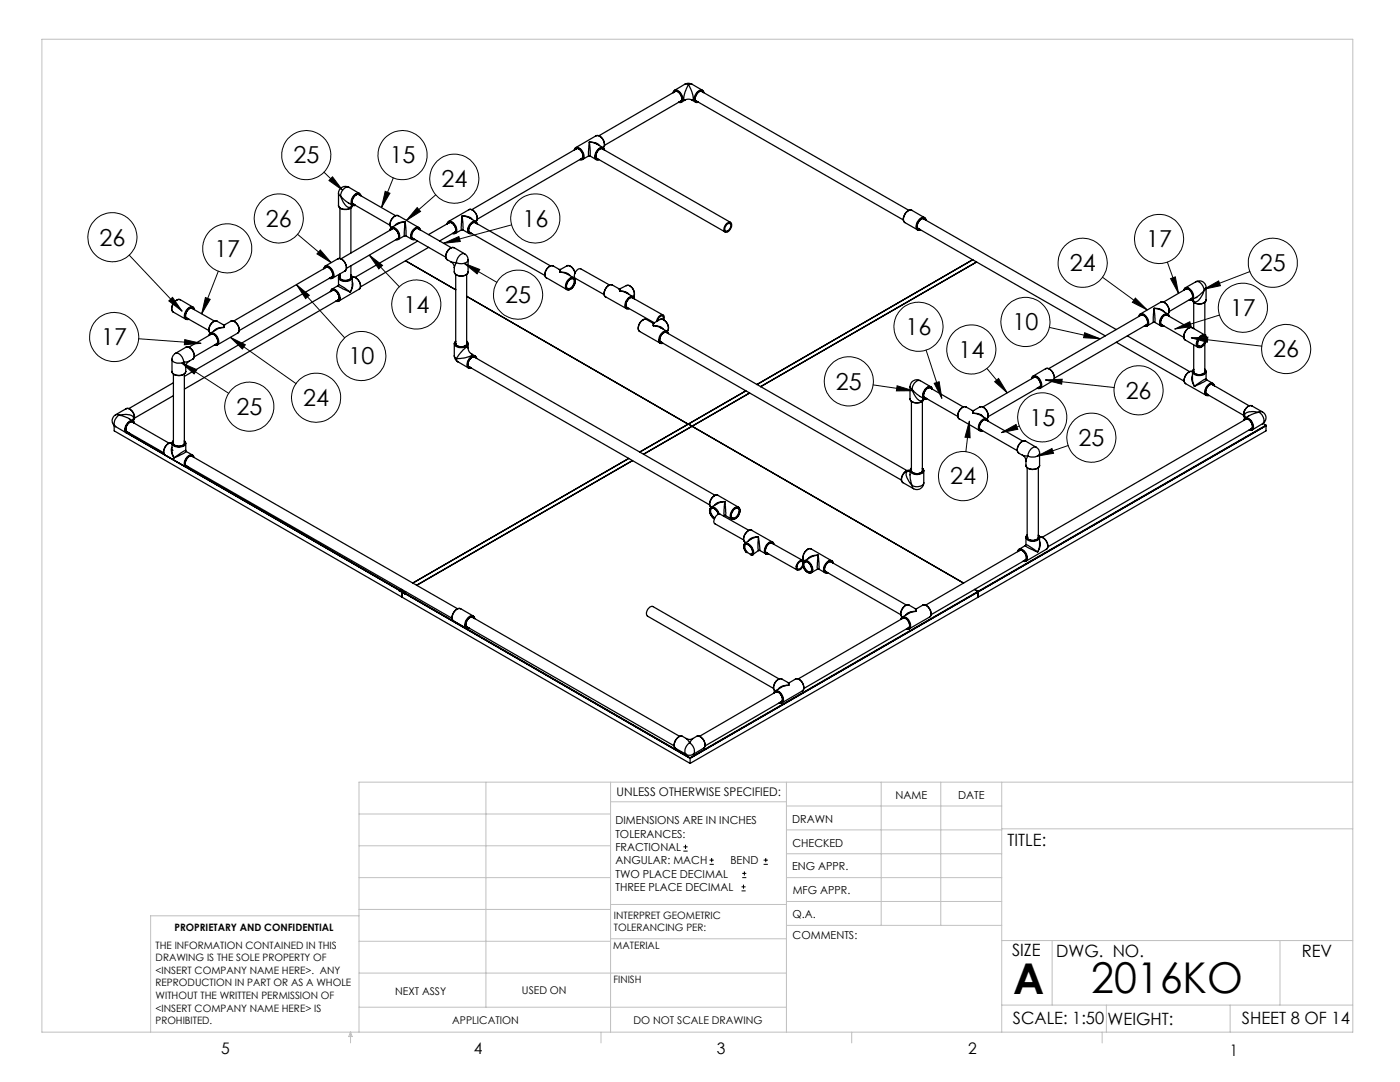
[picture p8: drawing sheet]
<svg xmlns="http://www.w3.org/2000/svg" width="279mm" height="216mm" viewBox="0 0 279 216" stroke-linecap="round" stroke-linejoin="round" font-family="sans-serif">
<defs><g id="words">
<g font-size="8.5">
<text x="202.2" y="198.3">A</text>
<text x="217.8" y="198.1">2016KO</text>
</g>
<g font-size="4.7">
<text x="58.6" y="32.6">25</text>
<text x="77.8" y="32.6">15</text>
<text x="88.1" y="37.3">24</text>
<text x="53.1" y="45.3">26</text>
<text x="104.3" y="45.2">16</text>
<text x="19.9" y="49">26</text>
<text x="42.8" y="51.2">17</text>
<text x="228.7" y="49.3">17</text>
<text x="213.5" y="54.1">24</text>
<text x="251.4" y="54.1">25</text>
<text x="80.5" y="62.4">14</text>
<text x="100.8" y="60.5">25</text>
<text x="202.1" y="65.9">10</text>
<text x="245.5" y="63.1">17</text>
<text x="20.2" y="68.9">17</text>
<text x="180.7" y="66.9">16</text>
<text x="191.3" y="71.4">14</text>
<text x="254.1" y="71.3">26</text>
<text x="69.5" y="72.7">10</text>
<text x="166.8" y="77.8">25</text>
<text x="47.2" y="82.8">25</text>
<text x="60.5" y="81">24</text>
<text x="224.7" y="79.5">26</text>
<text x="205.4" y="84.9">15</text>
<text x="215.2" y="89">25</text>
<text x="189.6" y="96.7">24</text>
</g>
<g font-size="3.4">
<text x="201.1" y="168.8">TITLE:</text>
<text x="202" y="190.8">SIZE</text>
<text x="210.8" y="190.9">DWG. NO.</text>
<text x="259.8" y="191">REV</text>
<text x="202.1" y="204.4">SCALE: 1:50</text>
<text x="221" y="204.5">WEIGHT:</text>
<text x="247.8" y="204.4">SHEET 8 OF 14</text>
</g>
<g font-size="3.2">
<text x="44.2" y="210.4">5</text>
<text x="94.6" y="210.3">4</text>
<text x="143.1" y="210.4">3</text>
<text x="193.2" y="210.3">2</text>
<text x="245.4" y="210.6">1</text>
</g>
<text font-size="2.4" x="123.1" y="158.9">UNLESS OTHERWISE SPECIFIED:</text>
<g font-size="2.2">
<text x="178.7" y="159.4">NAME</text>
<text x="191.2" y="159.4">DATE</text>
<text x="122.8" y="164.5">DIMENSIONS ARE IN INCHES</text>
<text x="122.8" y="167.1">TOLERANCES:</text>
<text x="158.1" y="164.2">DRAWN</text>
<text x="122.8" y="169.8">FRACTIONAL</text>
<text x="122.8" y="172.5">ANGULAR: MACH</text>
<text x="145.8" y="172.5">BEND</text>
<text x="158.1" y="173.7">ENG APPR.</text>
<text x="158.2" y="169.1">CHECKED</text>
<text x="122.8" y="175.1">TWO PLACE DECIMAL</text>
<text x="122.8" y="177.8">THREE PLACE DECIMAL</text>
<text x="158.2" y="178.4">MFG APPR.</text>
<text x="158.2" y="183.2">Q.A.</text>
<text x="158.2" y="187.4">COMMENTS:</text>
</g>
<g font-size="2.1">
<text x="78.8" y="198.5">NEXT ASSY</text>
<text x="104.2" y="198.4">USED ON</text>
<text x="90.2" y="204.3">APPLICATION</text>
<text x="126.4" y="204.3">DO NOT SCALE DRAWING</text>
</g>
<g font-size="2">
<text x="34.8" y="185.7">PROPRIETARY AND CONFIDENTIAL</text>
<text x="122.5" y="183.3">INTERPRET GEOMETRIC</text>
<text x="122.5" y="185.9">TOLERANCING PER:</text>
<text x="31.1" y="189.3">THE INFORMATION CONTAINED IN THIS</text>
<text x="31.1" y="191.8">DRAWING IS THE SOLE PROPERTY OF</text>
<text x="122.4" y="189.4">MATERIAL</text>
<text x="31.1" y="194.3">&lt;INSERT COMPANY NAME HERE&gt;. ANY</text>
<text x="31.1" y="196.8">REPRODUCTION IN PART OR AS A WHOLE</text>
<text x="122.4" y="196.2">FINISH</text>
<text x="31.1" y="199.4">WITHOUT THE WRITTEN PERMISSION OF</text>
<text x="31.1" y="201.9">&lt;INSERT COMPANY NAME HERE&gt; IS</text>
<text x="31.1" y="204.4">PROHIBITED.</text>
</g>
</g></defs>
<g fill="none" stroke="#000" stroke-width=".2">
<path d="M64.7 34.4l3.7 3.6M66.4 35.3l2 2.7-2.7-2zM76.9 38.2l.9 .4-1.7 2.8zM78.5 35.5l-2.4 5.9M87 38.9l-5.9 5.1M25.8 50.9l10.5 11.2M41 59.4l.9 .3-1.6 2.9zM43.6 54.1l-3.3 8.5M59.2 56.8l9.6 10.6M59.2 56.8l2.5 2.1-.7 .7zM59.4 46.7l6.7 5.7M63.9 49.9l2.2 2.5-2.8-1.7z"/>
<path d="M73.7 50.9l2.6 2.1-.7 .7zM73.7 50.9l6 6.3M83.3 41.4l.6 .8-2.8 1.8zM88.5 48.5l3.1-1.3 .3 1zM92.6 52.5l3.1 1.3-.5 .8zM92.6 52.5l6.6 3.8M102.1 44.9l-13.6 3.6M220 55.3l9 6.5M226.6 59.5l2.4 2.3-3-1.5zM233 52.3l2.2 6.2M233.6 55.6l1-.4 .6 3.3zM240.3 57.7l2.9-1.6 .4 .9z"/>
<path d="M249.4 54.2l-9.1 3.5M27.7 67.6l12.4 .9M33.7 60l.7-.7 1.9 2.8zM36.3 72.4l9.3 6.1M36.3 72.4l3 1.4-.6 .8zM36.9 67.8l3.2 .7-3.3 .3zM46 67.3l13.1 9.3M46 67.3l3 1.5-.6 .8zM174.2 76.8l8 1.2M179 77l3.2 1h-3.3zM184.8 69.8l3.2 9.7M186.4 76.5l1-.3 .6 3.3z"/>
<path d="M197 73.5l4 4.9M198.5 76.2l.8-.7 1.7 2.9zM208.6 75.8l13.8 1.5M208.6 75.8l3.4-.1-.1 1zM209.4 65.3l10.2 2.3M216.5 66.4l3.1 1.2-3.3-.2zM234.5 65.7l3-1.5 .2 1zM237.7 67.4l14.1 1.7M237.7 67.4l3.4-.1-.2 1zM243.4 62.9l-8.9 2.8M193.5 84l-.7 6.1M193.5 84l.1 3.3-1-.1z"/>
<path d="M199.8 86.3l3-1.6 .3 1zM203.4 85l-3.6 1.3M207 91l2.9-1.5 .4 1zM213.2 88.9l-6.2 2.1M136.4 169.8h.8M136.4 169h.8M136.8 168.6v.8M141.6 172.5h.9M141.6 171.6h.9M142 171.2v.8M148 177.8h.8M148 177h.8"/>
<path d="M148.1 175.1h.8M148.1 174.3h.8M148.4 176.5v.8M148.6 173.9v.8M152.4 172.5h.8M152.4 171.6h.8M152.8 171.2v.8"/>
<circle cx="61.1" cy="31" r="4.9"/>
<circle cx="80.3" cy="31" r="4.9"/>
<circle cx="90.7" cy="35.7" r="4.9"/>
<circle cx="22.4" cy="47.3" r="4.9"/>
<circle cx="45.4" cy="49.6" r="4.9"/>
<circle cx="55.7" cy="43.6" r="4.9"/>
<circle cx="103.4" cy="58.8" r="4.9"/>
<circle cx="106.8" cy="43.6" r="4.9"/>
<circle cx="216.1" cy="52.4" r="4.9"/>
<circle cx="231.3" cy="47.7" r="4.9"/>
<circle cx="254" cy="52.4" r="4.9"/>
<circle cx="22.8" cy="67.3" r="4.9"/>
<circle cx="63.1" cy="79.4" r="4.9"/>
<circle cx="72.1" cy="71" r="4.9"/>
<circle cx="83.1" cy="60.8" r="4.9"/>
<circle cx="169.4" cy="76.1" r="4.9"/>
<circle cx="183.3" cy="65.2" r="4.9"/>
<circle cx="193.8" cy="69.7" r="4.9"/>
<circle cx="204.7" cy="64.2" r="4.9"/>
<circle cx="227.2" cy="77.9" r="4.9"/>
<circle cx="248.1" cy="61.4" r="4.9"/>
<circle cx="256.7" cy="69.7" r="4.9"/>
<circle cx="49.8" cy="81.2" r="4.9"/>
<circle cx="192.2" cy="95" r="4.9"/>
<circle cx="208" cy="83.3" r="4.9"/>
<circle cx="217.8" cy="87.3" r="4.9"/>
</g>
<g fill="none" stroke="#c0c0c0" stroke-width=".2">
<path d="M8.4 7.8h261.6v198.2h-261.6zM97 156.1v44.9M121.8 156.1v49.9M121.8 160h35.2M157 156.1v49.9M175.9 156.1v28.5M187.7 156.1v28.5M199.9 156.1v49.9M270 156.1h-198.4v49.9M71.6 175.1h50.2M71.6 168.8h50.2M71.6 162.4h50.2"/>
<path d="M157 170.4h42.9M157 165.6h42.9M157 160.8h42.9M157 175.1h42.9M157 179.9h42.9M199.9 165.4h70.1M71.6 194.2h85.4M71.6 187.8h50.2M71.6 181.5h50.2M71.6 182.7h-41.5v23.3M121.8 187.3h35.2M121.8 180.5h35.2"/>
<path d="M157 184.6h42.9M199.9 187.7h70.1M210 187.7v12.9M255.4 187.7v12.9M70 206v2.1M70 206l.3 .8h-.7zM71.6 201h85.4M119.9 206v2.1M170 206v2.1M199.9 200.6h70.1M220 206v2.1M220.8 200.6v5.4"/>
<path d="M245.5 200.6v5.4"/>
</g>
<path d="M36.3 72.4l3 1.4-.6 .8zM36.9 67.8l3.2 .7-3.3 .3zM33.7 60l.7-.7 1.9 2.8zM41 59.4l.9 .3-1.6 2.9zM46 67.3l3 1.5-.6 .8zM59.2 56.8l2.5 2.1-.7 .7zM73.7 50.9l2.6 2.1-.7 .7zM63.9 49.9l2.2 2.5-2.8-1.7zM66.4 35.3l2 2.7-2.7-2zM76.9 38.2l.9 .4-1.7 2.8zM83.3 41.4l.6 .8-2.8 1.8zM88.5 48.5l3.1-1.3 .3 1zM92.6 52.5l3.1 1.3-.5 .8zM240.3 57.7l2.9-1.6 .4 .9zM233.6 55.6l1-.4 .6 3.3zM237.7 67.4l3.4-.1-.2 1zM234.5 65.7l3-1.5 .2 1zM226.6 59.5l2.4 2.3-3-1.5zM216.5 66.4l3.1 1.2-3.3-.2zM208.6 75.8l3.4-.1-.1 1zM198.5 76.2l.8-.7 1.7 2.9zM207 91l2.9-1.5 .4 1zM199.8 86.3l3-1.6 .3 1zM193.5 84l.1 3.3-1-.1zM186.4 76.5l1-.3 .6 3.3zM179 77l3.2 1h-3.3z" fill="#000"/>
<g fill="none" stroke="#000" stroke-width=".25">
<path d="M134.4 18.5a.64 .64 0 0 1 .7-.4 .64 .64 0 0 1 .5 .5l.4 .7a.65 .65 0 0 1 .1 .7 .65 .65 0 0 1-.6 .4M134.6 18l-.3 .5a.64 .64 0 0 1 .6-.4 .64 .64 0 0 1 .6 .4l.5 .5 .1 .5a.59 .59 0 0 1 0 .7 .59 .59 0 0 1-.6 .2M134.6 18a1.63 1.63 0 0 1 1.7 1.9l-.3 .5M134.7 18.3a.87 .87 0 0 1 1.2 .7l.2 .9-.4 .3M134.8 18.2l-15.3 8.9M136.7 20l.5-.2 .9 .2M136.7 16.8h.1a1.35 1.35 0 0 1 1.3 0M136.7 20l-.7 .4M137.4 16.9l.1 .1a4.1 4.1 0 0 1 .8 3h-.2M137.4 16.9l-.2 .5a3.6 3.6 0 0 0-.6 2.6h.1M137.4 16.9l-.7-.1-2.1 1.2M138.1 16.8l-.7 .1"/>
<path d="M138.1 20l.7 .4M138.1 16.8l2.1 1.2M139.9 18.2l41.5 23.8M140.1 18.2a1.42 1.42 0 0 0-1.4 1.7l.3 .3M140.1 18.2h.1M140.1 18.2l.1 .1M140.2 18l.3 .5M140.2 18a1.63 1.63 0 0 0-1.7 1.9l.3 .5M140.4 18.4h-.1a.7 .7 0 0 0-1.2 .2l-.4 1a.52 .52 0 0 0 .6 .7M140.4 18.5a.63 .63 0 0 0-.5-.5 .63 .63 0 0 0-.6 .4l-.4 .6-.2 .5a.61 .61 0 0 0 0 .6 .61 .61 0 0 0 .6 .3M67.6 38.6l.1 .3 .3 .2M67.6 38.6v2.4"/>
<path d="M68 39.1l1.1 1.1 1.2 .8M68 39.1l.5 1.2 .5 .7a.64 .64 0 0 0 .6 .4 .64 .64 0 0 0 .6-.5M69.6 37.4a1.39 1.39 0 0 0-2 1.2M69.6 37.4a1.62 1.62 0 0 0-1.6 1.7M69.6 37.4l2.1 1.2M71.5 38.8l7.5 4.2M71.7 38.9a1.24 1.24 0 0 0-1.4 1.5l.2 .3M71.7 38.6l.3 .5M71.7 38.6a1.59 1.59 0 0 0-1.6 1.9l.2 .5M71.9 39a.63 .63 0 0 0-.6-.3 .63 .63 0 0 0-.5 .4l-.5 .9a.61 .61 0 0 0 .5 .9M72 39.1a.6 .6 0 0 0-.6-.5 .6 .6 0 0 0-.6 .3 1.35 1.35 0 0 0-.3 2.1h.4h-.6M114.7 29.9a.62 .62 0 0 1 .5-.4 .62 .62 0 0 1 .6 .3l.4 .5 .2 .7a.58 .58 0 0 1 0 .6 .58 .58 0 0 1-.7 .2"/>
<path d="M114.7 29.9a.68 .68 0 0 1 1.2 .2l.4 .7a.64 .64 0 0 1-.5 1M114.9 29.5l-.3 .5M114.9 29.5a1.69 1.69 0 0 1 1.7 1.9l-.3 .4M114.9 29.8a.8 .8 0 0 1 1.2 .6l.2 .6-.1 .6M115.1 29.6l-20.9 12.2M116.1 31.6l-.1 .1M116.1 31.6h.1M116.2 31.5l-21 12.2M116.3 31.8l-.6 .1M117.5 31.1l-1.2 .7M117.5 31.1h.3M117.6 28.4l.2 2.7"/>
<path d="M117.6 28.4h.7l.8 .4M117.6 28.4l-.1 2.7M117.6 28.4l1.3 .1 .8 .6M117.8 31.1l1.2 .8M119 27.1a1.56 1.56 0 0 1 1.4 2.4h-.1a1.59 1.59 0 0 0-1.2-2.4zM119 27.1l-4.1 2.4M119.1 31.6l25.6 14.7M119.1 28.8l1.3 .7M119.1 28.8h.1M120.2 29.7l25.6 14.7M120.2 29.7h.1M120.3 29.7a1.29 1.29 0 0 0-1.2 1.9h.1"/>
<path d="M120.3 29.7h.1M120.4 29.5l.2 .5M120.4 29.5a1.67 1.67 0 0 0-1.7 1.7l.3 .7M120.5 29.9a.63 .63 0 0 0-.6-.3 .63 .63 0 0 0-.5 .4l-.4 .7a.66 .66 0 0 0 .4 1.1M120.6 29.9a.69 .69 0 0 0-.7-.4 .69 .69 0 0 0-.6 .5l-.4 .9a.65 .65 0 0 0 0 .7 .65 .65 0 0 0 .7 .3h-.6M136 20.1l-15.4 8.9M136 20.4h-.6M138.8 20.4h.6M138.9 20.1l41.4 23.8M138.9 20.2h.1M139 20.2h.1M36 59.8a1.52 1.52 0 0 0-1.7 1.6v.6l.3 .2"/>
<path d="M64.7 53.6a.64 .64 0 0 1 .6-.5 .64 .64 0 0 1 .6 .5l.5 .8a.69 .69 0 0 1 .1 .8 .69 .69 0 0 1-.7 .3M64.8 53.6a.72 .72 0 0 1 .7-.3 .72 .72 0 0 1 .5 .5l.4 1.1M64.9 53.1l-.3 .5M64.9 53.1a1.62 1.62 0 0 1 1.7 1.7v.4l-.3 .3M65 53.4a1.13 1.13 0 0 1 1.4 1.2v.2M65.2 53.3l-18.6 10.8M65.7 55.5h.6M66 58.2a.68 .68 0 0 1 .6-.4 .68 .68 0 0 1 .6 .4l.5 1a.59 .59 0 0 1 0 .6 .59 .59 0 0 1-.6 .3M66 58.1a.81 .81 0 0 1 .9-.2 .81 .81 0 0 1 .5 .7l.2 .4a.65 .65 0 0 1 .1 .7 .65 .65 0 0 1-.6 .3M66.2 57.7l-.3 .5M66.2 57.7a1.61 1.61 0 0 1 1.4 2.4h-.6M66.3 58a.91 .91 0 0 1 1.2 .7l.2 .9-.4 .3"/>
<path d="M66.3 55.2l-18.6 10.8M66.4 54.8l-.1 .4-.2 .1M66.4 54.9a.55 .55 0 0 1-.5 .6M66.4 57.9l-29.6 17.2M67.5 51.6a1.62 1.62 0 0 1 1.6 1.8M67.5 51.6a1.55 1.55 0 0 1 1.6 1.7v.1M67.5 57l.9 .6 1.5 .7M67.5 51.6l-2.6 1.5M67.5 57l-1.3 .7M67.6 41a1.6 1.6 0 0 0 2.3 .6l.4-.6M67.6 56.8l-.1 .2M67.6 41a1.67 1.67 0 0 0 2.6 .3l.1-.3"/>
<path d="M67.6 55.4a1.56 1.56 0 0 0 2.2 .6l.4-.3 .1-.3M67.6 56.8l1.1 .6 1.2 .9M67.6 59.8l-30.8 17.8M67.6 55.4v1.4M67.8 54.9l-.2 .5M67.8 55.3l.3 .5M67.8 54.9a.65 .65 0 0 0 0 .8 .65 .65 0 0 0 .7 .3l1.1-.1a.57 .57 0 0 0 .6-.3 .57 .57 0 0 0-.2-.7M67.8 55a.46 .46 0 0 0 .3 .8M67.8 41.5v10.1M67.8 54.7v.8M69.1 53.4v.4l-.2 .2M69.1 53.4l-.2 .7-2.6 1.4"/>
<path d="M70 54.9l.3 .5M70 55.4a1.34 1.34 0 0 1-1.9 .4M70 55.4h.1M70 55a.64 .64 0 0 1 0 .7 .64 .64 0 0 1-.6 .3h-.9l-.4-.2M70 41.5v9M70 53v2.5M70.3 55.4a1.6 1.6 0 0 1 1.5 2.2l-.2 .1a1.59 1.59 0 0 0-1.2-2.4zM70.3 55.4v1.9l-.4 1M70.3 56.2l.1 .9-.5 1.2M70.3 40.9v.1M70.4 40.7l7.4 4.2M70.5 40.7h.1"/>
<path d="M70.5 40.7l.1 .1M71.6 57.7l-4 2.4M77.8 46a.66 .66 0 0 1 .5-.7 .66 .66 0 0 1 .8 .3 1.55 1.55 0 0 1 .4 2.2M77.9 46a.62 .62 0 0 1 .5-.6 .62 .62 0 0 1 .7 .4l.5 .9a.69 .69 0 0 1-.5 1.1M77.9 45.9a.68 .68 0 0 1 .7-.4 .68 .68 0 0 1 .6 .6l.3 .6a.72 .72 0 0 1-.3 1M78.1 45.8v-.1a1.06 1.06 0 0 1 1.4 1l.1 .6M78.5 45.6l-10.4 6M79.3 47.7l-10.2 5.9M79.5 47.8h-.5M79.5 43a1.57 1.57 0 0 0-1.4 2.4M79.5 43a1.69 1.69 0 0 0-1.6 1.9l.2 .5M79.5 43l4.1 2.4"/>
<path d="M80.7 47.1h.3M80.7 47.1l-1.2 .7M80.9 44.3l-1.1 .2-1.7 .9M80.9 44.3l-.2 2.8M80.9 44.3l-1.3 .1-.8 .6M80.9 44.3l.1 2.8M80.9 52l10 5.8M81 47.1l1.2 .7M82.2 47.8h.6M82.3 47.5l6.7 3.8M83.3 48.1l-12.5 7.3M83.4 45.6l6.7 3.8"/>
<path d="M83.5 45.6a1.34 1.34 0 0 0-1.1 2h.1M83.5 45.6h.1M83.5 45.6l.1 .1M83.6 45.4l.3 .5M83.6 45.4a1.63 1.63 0 0 0-1.5 2.3l.1 .1M83.7 45.8a.57 .57 0 0 0-.5-.3 .57 .57 0 0 0-.5 .4 1.15 1.15 0 0 0-.2 1.8h.2M83.9 45.9a.67 .67 0 0 0-.7-.5 .67 .67 0 0 0-.6 .5l-.4 .7a.7 .7 0 0 0-.1 .8 .7 .7 0 0 0 .6 .4h.1M85.5 49.4l-13.6 7.9M89.3 44.7a.67 .67 0 0 1 .6-.5 .67 .67 0 0 1 .6 .5l.5 1a.58 .58 0 0 1 0 .7 .58 .58 0 0 1-.7 .2M89.3 51.8l.7 .4M89.3 44.6h.1a.74 .74 0 0 1 1.2 .3l.3 .6a.64 .64 0 0 1-.4 1M89.5 44.2l-.3 .5"/>
<path d="M89.5 44.2a1.63 1.63 0 0 1 1.7 1.9l-.3 .5M89.6 44.4a1.33 1.33 0 0 1 1.2 2M89.6 44.4h.1M89.6 44.4l-.1 .1M89.7 44.4l-4.2 2.4M89.9 49.5a1.74 1.74 0 0 0-.8 2.3h.2M89.9 49.5a1.67 1.67 0 0 0-.6 2.3M90 52.2a1.29 1.29 0 0 1 .7 1.2M90 52.2l1.1 .2M90.6 49.4l-.7 .1M90.6 49.4l2.1 1.3M90.7 54.3a1.61 1.61 0 0 0 2.6 .3l.1-.3"/>
<path d="M90.7 54.3a1.67 1.67 0 0 0 2.6 .3l.1-.3M90.7 53.4v.9M90.8 46.4h.1M90.8 46.4h-.2M90.8 46.3l-3.1 1.8M90.9 46.6h-.6M90.9 54.8v13.9M91.1 52.4l-.4 1M92.1 45.9h.3M92.1 45.9l-1.2 .7M92.2 43.1l.2 1.5v1.3M92.2 43.1l1.5 .4"/>
<path d="M92.2 43.1l-.1 2.8M92.2 43.1h.9a1.5 1.5 0 0 1 1.2 .7M92.4 45.9l1.2 .7M92.7 50.7l.4 .3 .3 .8M92.7 50.7a1.61 1.61 0 0 0-1.6 1.7M93.1 54.8v13.9M93.1 59.1l44.2 25.5M93.4 51.8a1.61 1.61 0 0 1-2.3 .6M93.4 51.8v2.5M93.6 46.6h.6M93.6 41.8a1.56 1.56 0 0 1 1.4 2.4M93.6 41.8a1.59 1.59 0 0 1 1.6 1.9l-.2 .5"/>
<path d="M93.6 41.8l-4.1 2.4M93.7 46.3l15 8.7M93.7 43.5h.1M93.7 43.5l1.3 .7M94.8 44.4l15.1 8.7M94.8 44.4h.1M94.9 44.4a1.29 1.29 0 0 0-1.1 2M94.9 44.4v.1M95 44.2l.2 .5M95 44.2a1.55 1.55 0 0 0-1.7 1.6l.1 .6 .2 .2M95.1 44.6a.72 .72 0 0 0-1.2 .3l-.4 .7a.64 .64 0 0 0 .6 .9M95.2 44.7a.68 .68 0 0 0-.6-.4 .68 .68 0 0 0-.7 .4l-.4 .8a.66 .66 0 0 0 0 .7 .66 .66 0 0 0 .6 .4"/>
<path d="M109 55.4l4.1 2.4M110.4 53.1a1.63 1.63 0 0 0-1.6 2.1l.2 .2M110.4 53.1a1.63 1.63 0 0 0-1.5 2.3h.1M110.4 53.1l1.2 .7M111.6 53.8h.3M111.6 53.8l.2 .5M111.8 54.3l1.4 .4M111.8 54.3l.8 .1a1.45 1.45 0 0 1 1.2 .6M111.9 53.8l-.1 .5M113.1 53a1.5 1.5 0 0 1 1.7 1.5 1.63 1.63 0 0 0-1.7-1.5zM113.1 53.1l-1.2 .7M113.2 54.7l1.3 .7 .2-.1"/>
<path d="M113.2 57.6h.1M113.2 54.7h.1M113.3 55.9l.2-.1a.74 .74 0 0 1 1-.4 .74 .74 0 0 1 .2 1.1 1.33 1.33 0 0 1-1.7 1.2l-.1-.7zM113.4 56.1l.2-.3a.63 .63 0 0 1 .9-.2 .63 .63 0 0 1 .2 1l-.5 .8a.63 .63 0 0 1-.9 .3 .63 .63 0 0 1-.2-.9zM113.5 55.9l.1-.1a.65 .65 0 0 1 1-.3 .65 .65 0 0 1 .1 1l-.6 1a.65 .65 0 0 1-.9 .2 .65 .65 0 0 1-.2-.9zM113.8 55.7a1.37 1.37 0 0 0-.6 1.9M113.8 55.7l.5-.1a1.07 1.07 0 0 1-.2 1.7 .7 .7 0 0 1-.9 .3M121.6 56.9l-5.7-3.2a1.24 1.24 0 0 0-1 1.9l5.6 3.2M122.2 56.8a1.65 1.65 0 0 0-1.4 2.4l.1 .1M122.2 56.8a1.65 1.65 0 0 0-1.4 2.4l4.2 2.4M122.2 56.8l1.3 .8M123.5 57.6h.3"/>
<path d="M123.5 57.6l.2 .5M123.7 58.1l1.3 .4M123.7 58.1h.4a1.71 1.71 0 0 1 1.5 .7M123.8 57.6l-.1 .5M125 57a1.52 1.52 0 0 1 1.6 2l-.2 .3a1.69 1.69 0 0 0-1.2-2.4l-1.4 .7M125 58.5h.1M125 58.5l1.3 .7M126.1 59.4l6.2 3.5M126.3 59.2l.3 .5M126.3 59.5v-.1a1.26 1.26 0 0 0-1.4 1.6l.3 .4M126.3 59.2a1.73 1.73 0 0 0-1.6 1.9l.3 .5M126.5 59.6a.64 .64 0 0 0-1.1 .1l-.5 1a.57 .57 0 0 0 .5 .8"/>
<path d="M126.6 59.6a.6 .6 0 0 0-.6-.4 .6 .6 0 0 0-.6 .4l-.4 .5-.1 .5a.6 .6 0 0 0 0 .7 .6 .6 0 0 0 .7 .3h-.6M145 44.8h.1a.46 .46 0 0 1 .7-.1 .46 .46 0 0 1 0 .7l-.2 .4a.51 .51 0 0 1-.8 .2 .51 .51 0 0 1 0-.8zM145.1 44.6a.58 .58 0 0 1 .8-.2 .58 .58 0 0 1 .1 .9l-.4 .7a.62 .62 0 0 1-.9 .3 .62 .62 0 0 1-.1-1zM182 42a1.65 1.65 0 0 0-1.7 1.9l.3 .5M182 42a1.57 1.57 0 0 0-1.7 1.5v.5l.3 .4 2.5 1.5M182 42l2.5 1.4M183.1 45.9h.6M183.1 45.9h.1M183.2 45.5l37.4 21.5M183.2 45.6h.1M183.3 45.6h.1M184.3 43.6l38.5 22.2"/>
<path d="M184.4 43.7a1.38 1.38 0 0 0-1.2 1.9M184.4 43.7h.1M184.5 43.4l.3 .6M184.5 43.4a1.32 1.32 0 0 0-1.5 1.1l-.2 .8 .3 .6M184.7 43.9a.66 .66 0 0 0-1.2 .1l-.5 1a.56 .56 0 0 0 .6 .8M184.8 43.9a.65 .65 0 0 0-.6-.4 .65 .65 0 0 0-.6 .3 1.38 1.38 0 0 0-.3 2.1l.4-.1M194.1 51.8l-43 24.9M194.9 52.3l-43.1 24.9 43.1-24.9M236.3 57.9l.1-.3a.83 .83 0 0 1 1.3 .3l.5 1a.83 .83 0 0 1-.3 .9M236.3 57.9a.74 .74 0 0 1 .7-.4 .74 .74 0 0 1 .7 .5l.3 .6a.72 .72 0 0 1-.4 1.2h-.2M236.4 57.9v-.1a.74 .74 0 0 1 1.2 .3l.4 .7a.62 .62 0 0 1-.5 1M236.7 57.7a1.33 1.33 0 0 1 1.2 1.8l-.2 .2"/>
<path d="M236.7 57.7h-.1M236.7 57.6v.1M236.8 57.6l-4.6 2.7M237.9 59.5l-4.6 2.7M237.9 59.8h-.6M238 59.8l.1 .4 .3 .2M238 59.8l.4 .6M238 59.8h.1M238.7 56.2a1.35 1.35 0 0 1 2 1.2M238.7 59.4h.1M238.7 56.2a1.61 1.61 0 0 1 1.6 1.8M238.7 56.2l-2.2 1.2"/>
<path d="M238.7 59.4l-.8 .4M240.3 58l-.9 .9-.7 .5M240.3 58a2.98 2.98 0 0 1-1.8 2.3l-.4-.6M240.7 59.8a1.54 1.54 0 0 1-2.3 .6M240.7 57.4l-.4 .6M240.7 59.8a1.61 1.61 0 0 1-2.3 .6M240.7 57.4v2.4M34.3 74.1a1.57 1.57 0 0 0 2.4 .6l.3-.3v-.3M34.3 71.7a1.61 1.61 0 0 0 2.4 .5M34.3 71.7v2.4M34.6 62.2l2.5 1.5M34.6 79l-7.8 4.4"/>
<path d="M34.6 76.4l-8.9 5.1M34.6 74.6v13.9M35 70.5l-.1 .1a1.36 1.36 0 0 0-.6 1.1M35 70.5a1.61 1.61 0 0 1 1.7 1.7M36.7 72.2l.4 1.1M36.8 74.6v13.9M37.1 73.3v.8a1.67 1.67 0 0 1-2.7 .3l-.1-.3M37.1 63.7h.6M37.1 69.3a1.59 1.59 0 0 1 1.7 1.9l-.3 .4M37.1 63.7h.1M37.1 69.3a1.6 1.6 0 0 1 1.7 1.6l-.1 .5-.2 .2M37.1 69.3l-2.1 1.2"/>
<path d="M37.1 63.4l4.6 2.6M37.7 72.1a1.19 1.19 0 0 0-.6 1.2M37.7 72.1l-1 .1M38.2 61.5l4.6 2.6M38.5 61.6l-.1-.1a1.33 1.33 0 0 0-1.4 1.6l.4 .4M38.5 61.3l.3 .5M38.5 61.3a1.56 1.56 0 0 0-1.7 1.4l.1 .8 .2 .2M38.5 61.3l-2.5-1.5a1.7 1.7 0 0 0-1.7 1.9l.3 .5M38.5 71.6l-.8 .5M38.7 61.7h-.1a.7 .7 0 0 0-1.2 .2l-.3 .6a.67 .67 0 0 0-.1 .7 .67 .67 0 0 0 .5 .4M38.8 61.8a.68 .68 0 0 0-.7-.5 .68 .68 0 0 0-.6 .5l-.6 1a.6 .6 0 0 0 .1 .7 .6 .6 0 0 0 .7 .2M41.8 66.9a.78 .78 0 0 1 1.4 .3l.1 .3a.72 .72 0 0 1 .2 .8 .72 .72 0 0 1-.6 .5"/>
<path d="M42 66.5l-.3 .4a.7 .7 0 0 1 .7-.4 .7 .7 0 0 1 .6 .4l.4 .8a.7 .7 0 0 1 .1 .7 .7 .7 0 0 1-.6 .4M42 66.5a1.59 1.59 0 0 1 1.6 1.8 .53 .53 0 0 1-.2 .5 .53 .53 0 0 1-.6 0M42.1 66.7a1.33 1.33 0 0 1 1.2 1.8v.1M42.1 66.7h.1M42.1 66.7h-.1M42.2 66.6l-4.5 2.7M43.3 68.6h.1M43.3 68.6l-.2 .1M43.3 68.5l-4.5 2.7M43.4 64.1a1.56 1.56 0 0 0-1.7 2l.3 .4a1.64 1.64 0 0 1 .8-2.4l.5-.1 1.3 .8M44.6 64.8h.2M44.6 64.8l.1 .5"/>
<path d="M44.7 65.3l-1.3 .3-1.4 .9M44.7 65.3l-1.3 .2-.7 .5M44.8 64.8l-.1 .5M46.1 64.1a1.58 1.58 0 0 1 1.6 1.9l-.3 .5M46.1 64.1a1.63 1.63 0 0 1 1.6 1.9l-.3 .5M46.1 64.1l-1.3 .7M47.4 66.5l-4 2.3M90.7 68.6l.2-.5a.8 .8 0 0 0 .1 .9 .8 .8 0 0 0 .8 .3l.7-.1a.66 .66 0 0 0 .7-.4 .66 .66 0 0 0-.1-.7l.3 .5M90.7 71v.1a1.36 1.36 0 0 0 .7 1.1M90.7 68.6a1.64 1.64 0 0 0 2.6 .3l.1-.3M90.7 71l.1 .3 .3 .3M90.7 68.6v2.4"/>
<path d="M90.9 68.6a1.36 1.36 0 0 0 2.3 0M90.9 68.6h.1M90.9 68.2a.68 .68 0 0 0 .1 .7 .68 .68 0 0 0 .7 .3l.9-.1a.6 .6 0 0 0 .5-.2 .6 .6 0 0 0 0-.7M90.9 68.5v.1M91.1 71.6l.1 .4 .2 .2M91.4 72.2l2.1 1.2M93.1 68.5l.1 .1M93.2 68.6h.1M93.4 69.4a1.35 1.35 0 0 0 .7 1.2M93.4 69.4v-.1a1.6 1.6 0 0 0-1.4 1l-.9 1.3M93.4 68.6v.8M93.5 73.1l48.1 27.7"/>
<path d="M93.6 73.2h.1M94.1 70.6l.1 .1a3.4 3.4 0 0 1-2.8 .8l-.3 .1M94.1 70.6l.7 .4M94.6 71.2l48.1 27.6M94.8 71.3a.98 .98 0 0 0-1.3 .9l-.1 .5 .2 .5M94.8 71l.3 .5M94.8 71a1.37 1.37 0 0 0-1.5 1.3l-.1 .2a.86 .86 0 0 0 .3 .9M95 71.4a.69 .69 0 0 0-.7-.2 .69 .69 0 0 0-.5 .5l-.4 .7a.58 .58 0 0 0 0 .6 .58 .58 0 0 0 .5 .3M95.1 71.5a.68 .68 0 0 0-.6-.4 .68 .68 0 0 0-.7 .4l-.4 .7a.72 .72 0 0 0-.1 .8 .72 .72 0 0 0 .7 .4h-.5M125 61.3l5.6 3.1M127.7 66.1l4.1 2.4M128.3 63.8a1.74 1.74 0 0 0-.7 2.3h.1"/>
<path d="M128.3 63.8a1.67 1.67 0 0 0-.6 2.3M129 63.7l-.7 .1M129 63.7l1.2 .8M130.2 64.5h.3M130.2 64.5l.2 .5M130.4 65l.7 .1 .8 .3M130.4 65l.9 .1a1.51 1.51 0 0 1 1.1 .6M130.5 64.5l-.1 .5M131.7 63.7a1.57 1.57 0 0 1 1.5 2.4h-.1M131.7 63.7a1.57 1.57 0 0 1 1.4 2.4M131.7 63.7l-1.2 .8M131.8 68.5h.5"/>
<path d="M131.8 68.2l48.1 27.6M131.9 68.3h.1M131.9 65.4l1.2 .7M131.9 65.4h.1M132.4 63.7a.44 .44 0 0 0-.2-.6 .44 .44 0 0 0-.6 .2l-.4 .8M132.5 63.8v-.1a.58 .58 0 0 0-.1-.8 .58 .58 0 0 0-.9 .2l-.3 .6-.1 .5M132.9 66.3l48.1 27.6M133.1 66.4a.92 .92 0 0 0-1.3 .7l-.1 .7 .2 .5M133.1 66.1l.3 .5M133.1 66.1a1.63 1.63 0 0 0-1.6 1.9l.3 .5M133.3 66.5a.62 .62 0 0 0-.6-.3 .62 .62 0 0 0-.5 .4l-.5 .9a.62 .62 0 0 0 .5 .9M133.4 66.6a.61 .61 0 0 0-.5-.5 .61 .61 0 0 0-.6 .4 1.35 1.35 0 0 0-.4 2h.4"/>
<path d="M148.8 78l-21.1 12.2M149.6 78.4l-21.2 12.2 21.2-12.2M181.6 79.6a1.6 1.6 0 0 0 2.8 .1v-.1M181.6 77.2l.1 .3 .3 .2M181.6 79.6a1.64 1.64 0 0 0 2.7 .3l.1-.3M181.6 77.2v2.4M182 77.7l1 .9 1.4 1M182 77.7a2.81 2.81 0 0 0 1.8 2.3l.5-.5M183.7 76a1.39 1.39 0 0 0-2.1 1.2M183.7 76a1.62 1.62 0 0 0-1.7 1.7M183.7 76l2.1 1.2M184.4 79.5v.1"/>
<path d="M184.4 79.6h.6M184.5 79.3l6.7 3.8M184.5 79.3h.1M184.5 79.3l.1 .1M185.2 77.4a1.64 1.64 0 0 0-.8 2l.5 .2M185.2 77.4a.49 .49 0 0 1 .5-.2 .49 .49 0 0 1 .3 .4M185.2 77.4a.5 .5 0 0 1 .7 .2M185.2 77.4a1.55 1.55 0 0 0-.7 2l.4 .1M185.6 77.4l6.7 3.8M185.7 77.5a1.08 1.08 0 0 0-1.3 1.1l-.1 .4 .2 .3M185.8 77.2l.3 .4M185.8 77.2a1.59 1.59 0 0 0-1.7 1.9l.3 .5"/>
<path d="M205.9 75.5a.68 .68 0 0 1 .7-.5 .68 .68 0 0 1 .6 .5l.6 1.1a.6 .6 0 0 1-.1 .7 .6 .6 0 0 1-.7 .1M206 75.5l.1-.1a.76 .76 0 0 1 .7-.2 .76 .76 0 0 1 .6 .6l.2 .6a.62 .62 0 0 1-.4 1M206.2 75l-.3 .6M206.2 75a1.69 1.69 0 0 1 1.6 2.2l-.2 .2M206.2 75l2.5-1.4a1.7 1.7 0 0 1 1.7 1.9l-.3 .5M206.2 75.4a1.06 1.06 0 0 1 1.4 1v.6l-.2 .2M206.4 75.2l-10.3 6M207.4 77.2v.1M207.4 77.2h.1M207.5 77.2l-10.3 5.9M207.6 77.4l-.6 .1M208.7 73.6a1.56 1.56 0 0 1 1.7 1.6v.5l-.3 .3"/>
<path d="M210.1 76l-2.5 1.4M222.8 68.3l13.5 7.8M225 67l12.4 7.2M227.4 63a.66 .66 0 0 1 1.2 .2l.4 .8a.61 .61 0 0 1-.5 .9M227.6 62.7l-.3 .4a.73 .73 0 0 1 .7-.4 .73 .73 0 0 1 .7 .6l.4 .9a.62 .62 0 0 1-.1 .6 .62 .62 0 0 1-.6 .3l.6-.1M227.6 62.7a1.63 1.63 0 0 1 1.6 1.8l-.2 .5M227.6 62.9a1.24 1.24 0 0 1 1.4 1.6l-.2 .3M227.8 62.8l-18.5 10.8M228.8 64.8h-.1M228.8 64.8h.1M228.9 64.7l-18.5 10.8M230.2 64.3h.2"/>
<path d="M230.2 64.3l-1.2 .7M230.3 61.5l1.5 .4M230.3 61.5l.2 2-.1 .8M230.3 61.5l1.3 .2 .7 .5M230.3 61.5l-.1 2.8M230.4 64.3l1.3 .7M231.7 60.3l.4-.1 .3 .2M231.7 60.3l.3-.1 .3 .2M231.7 60.3l-4.1 2.4M231.7 64.7l4.5 2.6M231.8 61.9l1.2 .8M231.8 61.9h.1"/>
<path d="M232.3 60.4a1.61 1.61 0 0 1 .7 2.3M232.4 60.4a1.59 1.59 0 0 1 .6 2.3M232.8 62.8l4.5 2.6M233 62.9a1.23 1.23 0 0 0-1.3 1.7l.2 .2M233 62.7l.3 .4a.65 .65 0 0 0-.5-.4 .65 .65 0 0 0-.7 .3l-.5 .9a.68 .68 0 0 0 0 .8 .68 .68 0 0 0 .7 .3h-.6M233 62.7a1.63 1.63 0 0 0-1.6 1.8l.3 .5M233.2 63a.63 .63 0 0 0-.6-.2 .63 .63 0 0 0-.5 .4l-.4 .7a.64 .64 0 0 0-.1 .7 .64 .64 0 0 0 .5 .3M236.5 67.8l2.5 1.5M236.6 76.6l4.1 2.3M237.9 65.4a1.63 1.63 0 0 0-1.7 1.8l.3 .6M237.9 65.4a1.7 1.7 0 0 0-1.6 1.9l.2 .5M237.9 65.4l2.6 1.5"/>
<path d="M238 74.2a1.62 1.62 0 0 0-1.7 1.9l.3 .5M238 74.2a1.61 1.61 0 0 0 2.6 .2l.1-.2M238 74.2v1.6l.4 1.3M238 75l-.2 .4 .1 .7 .5 1M238 74.2a1.69 1.69 0 0 0-1.7 1.9l.3 .5M238.2 73.7l-.2 .5M238.2 73.7a.7 .7 0 0 0 0 .8 .7 .7 0 0 0 .8 .3l1-.1a.61 .61 0 0 0 .6-.3 .61 .61 0 0 0-.1-.7M238.2 73.8a.77 .77 0 0 0 1.1 1h.3a.74 .74 0 0 0 .9-1M238.2 74v.2M238.2 60.3v5.3M238.2 68.8v5.4M239 68.6l.2 .4"/>
<path d="M239.2 69h.1M239.4 67.5a.66 .66 0 0 1 .6-.5 .66 .66 0 0 1 .6 .3 1.54 1.54 0 0 1-1.3 1.9 1.21 1.21 0 0 1 .1-1.7zM239.6 67.2a.67 .67 0 0 1 .9-.2 .67 .67 0 0 1 .2 .9 1.39 1.39 0 0 1-1.6 1.3l-.2-.4 .1-.8zM240.3 67.1a1.39 1.39 0 0 0-1.3 1.5M240.3 67.1h.1M240.3 67.1a1.29 1.29 0 0 1-1.1 1.9M240.5 66.9a1.61 1.61 0 0 1-1.4 2.4h-.1M240.5 73.7l.2 .5M240.5 74a1.28 1.28 0 0 1-2 .5l-.3-.3M240.5 66.9h.1M240.5 66.9a1.6 1.6 0 0 0-1.7 1.6v.5l.2 .3M240.5 60.3v6.6"/>
<path d="M240.5 68.6v5.6M240.6 78.2a.51 .51 0 0 0 .1 .6 .51 .51 0 0 0 .5 .1M240.6 78.2a.55 .55 0 0 0 .6 .6M240.7 78.9h.6M240.7 75.6l.1 .2M240.7 75.6l-2.3 1.5M240.7 74.2v1.4M240.8 78.6l7.4 4.3M240.8 78.7h.1M240.8 75.8l-2.4 1.3M240.8 75.8l1.3 .7M241.9 76.7l7.4 4.3"/>
<path d="M241.9 76.7h.1M242 76.7a1.33 1.33 0 0 0-1.2 2M242 76.7v.1M242.1 76.5l.3 .5M242.1 76.5a1.59 1.59 0 0 0-1.6 1.9l.2 .5M242.3 76.9a.64 .64 0 0 0-.7-.3 .64 .64 0 0 0-.5 .5l-.4 .7-.1 .4M242.3 77a.62 .62 0 0 0-.5-.5 .62 .62 0 0 0-.6 .4l-.5 .6-.1 .7M22.8 84.9v1.1l114.9 66.3M22.8 84.9l.1 .1M23.1 82.8a1.34 1.34 0 0 0 0 2.3M23.1 82.8h.6M23.1 85.1l2.1 1.3"/>
<path d="M23.7 82.8a1.63 1.63 0 0 0-.6 2.3M23.7 82.8l2.1 .7M23.7 82.8a3 3 0 0 1 2.9 .5v.2l-.2 .4M25.1 85.7a.47 .47 0 0 0 .5 .6M25.1 85.7l.2 .4M25.2 81.6a1.57 1.57 0 0 1 1.6 1.8l-.3 .5M25.2 81.6a1.57 1.57 0 0 1 1.3 2.3M25.2 81.6l-2.1 1.2M25.2 86.4h.6M25.2 86.1l7.5 4.2M25.3 86.1h.1M25.3 86.1l.1 .1"/>
<path d="M25.5 86.4l7.3 4.2M25.8 83.5l.7 .5M25.8 83.5v.1M26.3 84.2l7.5 4.2M26.4 84.2a1.32 1.32 0 0 0-1.3 1.5M26.4 84.2h.1M26.4 84.2l.1 .1M26.5 83.9v.1M26.7 84.4a.66 .66 0 0 0-1.2 .1l-.3 .6-.1 .6M26.8 84.4a.69 .69 0 0 0-.7-.4 .69 .69 0 0 0-.6 .5l-.4 .8a.68 .68 0 0 0-.1 .7 .68 .68 0 0 0 .7 .4M26.8 84.5a.7 .7 0 0 0-.6-.6 .7 .7 0 0 0-.7 .4l-.5 1a.94 .94 0 0 0 .2 1.1M33.4 88.7l.6-.3h.3a1.64 1.64 0 0 0-1.6 1.9l.2 .5a1.5 1.5 0 0 1 .5-2.1z"/>
<path d="M34.3 88.4l.3-.4a.64 .64 0 0 0-.1 .7 .64 .64 0 0 0 .6 .3l.9 .1a.73 .73 0 0 0 .8-.3 .73 .73 0 0 0 0-.9l.2 .5M34.3 88.4h.1M34.3 89.9h.1M34.3 88.4a1.57 1.57 0 0 0 2.2 .7l.5-.4 .1-.3v1.5l-2.4 1.5M34.3 89.9l.4 1.5M34.3 89.3l-.1 .9 .5 1.2M34.3 88.4v1.5M34.6 88.4h.1M34.6 88.1a.63 .63 0 0 0 .1 .7 .63 .63 0 0 0 .6 .2h.6a.71 .71 0 0 0 .8-.2 .71 .71 0 0 0 .1-.7M34.6 88.3v.1M36.8 88.3a1.26 1.26 0 0 1-2.1 .4l-.1-.3M37.1 89.9l.1 .2"/>
<path d="M37.1 92.9l53.1 30.5M37.1 93h.1M37.2 90.1l-2.5 1.3M37.2 93h.1M37.2 90.1l1.2 .7M37.3 93.2l100.4 58M38.2 91l53.1 30.5M38.3 91a1.29 1.29 0 0 0-1.3 1.3v.4l.2 .3M38.3 91h.1M38.3 91l.1 .1M38.4 90.8a1.59 1.59 0 0 0-1.6 1.9 .53 .53 0 0 0 .2 .5 .53 .53 0 0 0 .6 0M38.4 90.8l.3 .5"/>
<path d="M38.6 91.2a.63 .63 0 0 0-1.1 .1l-.5 1a.55 .55 0 0 0 .5 .8M38.7 91.3v-.1a.63 .63 0 0 0-.6-.4 .63 .63 0 0 0-.6 .4l-.4 .6-.2 .5a.61 .61 0 0 0 0 .6 .61 .61 0 0 0 .7 .3M125.5 91.5l-43.1 24.8M126.3 91.9l-43.2 24.9M137.3 84.6h.1M137.4 84.6l.7 .5M138.1 85.1h.1M138.1 85.1l54.2 31.2M143.3 98.8a1.57 1.57 0 0 0-1.7 1.9l.3 .5M180.2 96.3l2.1 1.2M181.5 93.9a1.61 1.61 0 0 0-1.4 2.3l.1 .1M181.6 93.9a1.67 1.67 0 0 0-1.7 1.8l.3 .6"/>
<path d="M181.6 93.9h.1M181.6 93.9a1.6 1.6 0 0 0 2.7 .1l.1-.1M181.6 93.9v1.5l.4 1.5M181.6 94.1a.63 .63 0 0 0-.8 .2 .63 .63 0 0 0 .1 .8l.5 1 .6 .8M181.9 93.9a1.32 1.32 0 0 0 2.2 0M181.9 93.9h.1M181.9 93.4l-.3 .5M181.9 93.5a.57 .57 0 0 0-.1 .6 .57 .57 0 0 0 .5 .3 1.39 1.39 0 0 0 2-.6l-.2-.3M181.9 93.6a.72 .72 0 0 0 .1 .7 .72 .72 0 0 0 .8 .2l.9-.1a.53 .53 0 0 0 .4-.8M181.9 93.8v.1M181.9 80.1v13.9M182 96.9l.1 .5 .2 .1"/>
<path d="M184.1 93.4l.3 .5M184.1 93.8v.1M184.1 80.1v13.9M184.1 93.9h.1M184.4 96.3a1.38 1.38 0 0 1-2.1 1.2M184.4 96.3a1.64 1.64 0 0 1-2.4 .6M184.4 93.9v2.4M191.5 83.6l4 2.3M192.8 81.2a1.58 1.58 0 0 0-1.7 1.7l.1 .4 .3 .3M192.8 81.2a1.63 1.63 0 0 0-1.5 2.3l.2 .1M192.8 81.2l1.3 .7M194.1 81.9h.2"/>
<path d="M194.1 81.9l.1 .6M194.2 82.5l1.5 .4M194.2 82.5h.9a1.5 1.5 0 0 1 1.1 .7M194.3 81.9l-.1 .6M195.5 85.9h.6M195.5 81.2a1.49 1.49 0 0 1 1.7 1.5v.2M195.5 81.2a1.61 1.61 0 0 1 1.7 1.7M195.5 81.2l-1.2 .7M195.6 85.7l7.4 4.2M195.7 82.9l1.2 .7 .3 .4M195.7 82.9h.1M196.7 83.7l7.4 4.3"/>
<path d="M196.8 83.8a1.32 1.32 0 0 0-1.1 1.9l.1 .1M196.8 83.8h.1M196.8 83.8l.1 .1M196.9 83.6a1.63 1.63 0 0 0-1.5 2.2l.1 .1M197.1 84a.65 .65 0 0 0-.7-.3 .65 .65 0 0 0-.5 .4l-.4 .8a.6 .6 0 0 0-.1 .6 .6 .6 0 0 0 .6 .4M197.2 84a.61 .61 0 0 0-.6-.4 .61 .61 0 0 0-.6 .3 1.35 1.35 0 0 0-.3 2h.4M197.2 82.9l-.3 .7M197.2 82.9l-.1 .5-.2 .2M203.3 90.4l.7 .4M204 90.8a1.23 1.23 0 0 1 .8 1.2M204 90.8l1.1 .2M204.7 88a1.53 1.53 0 0 0-1.7 1.6l.1 .6 .2 .2"/>
<path d="M204.7 88a1.69 1.69 0 0 0-1.7 1.9l.3 .5M204.7 88l2.1 1.3M204.8 92.9a1.6 1.6 0 0 0 2.4 .4l.3-.4M204.8 92.9a1.63 1.63 0 0 0 2.6 .3l.1-.3M204.8 92v.9M205 93.3v14M205.1 91l-.3 1M206.8 89.3a1.29 1.29 0 0 1 .7 1.1M206.8 89.3a1.61 1.61 0 0 0-1.7 1.7M207.2 93.3v14M207.5 90.4a1.61 1.61 0 0 1-2.4 .6M207.5 90.4v2.5"/>
<path d="M248.2 83.9a.63 .63 0 0 1 .6-.4 .63 .63 0 0 1 .6 .3 1.28 1.28 0 0 1 .3 2h-.4M248.3 83.8a.65 .65 0 0 1 1.1 .1l.5 .7a.69 .69 0 0 1-.5 1.1M248.5 83.4l-.3 .5M248.5 83.4a1.61 1.61 0 0 1 1.4 2.4M248.5 83.4h.1M248.5 83.7a.84 .84 0 0 1 1.2 .6l.2 .6v.3l-.2 .4M248.7 83.6l-40.7 23.6M249.3 85.8h.6M249.7 85.6h-.1M249.7 85.5v.1M249.8 81a1.67 1.67 0 0 0-1.6 1.8l.3 .6M249.8 81a1.37 1.37 0 0 0-1.5 1.3l-.1 .1a.86 .86 0 0 0 .3 1"/>
<path d="M249.8 85.5l-40.7 23.6M249.8 81l2.2 1.2M251.3 82.3l-1.5 .4-1.3 .7M251.3 82.3a1.73 1.73 0 0 1 .8 2.2l-.1 .1M251.3 82.3l-1-.2-1.1 .1a.65 .65 0 0 0-.7 .3 .65 .65 0 0 0 .1 .8M252 82.2a1.34 1.34 0 0 1 0 2.4M252 82.2l-.4-.1-.3 .2M252 84.6l-2.1 1.2M252.1 84.5l.6 .3M252.7 84.9l-115 66.4-112.4-64.9M252.7 84.8l-57.5 33.2M252.7 84.8v1.2l-57.5 33.2"/>
<path d="M79.7 117.9h.1M79.7 117.8l.5 .3-.3-.3M79.7 117.9l1.2 .6M79.9 117.8h.1M79.9 117.8l.7 .4M80.2 117.6l-.3 .2M80.3 118.1l.3 .2M80.3 118.2l.6 .3M80.3 118v1.2M80.6 118.2v.1M80.6 118.3h.1M80.9 118.5h.1"/>
<path d="M80.9 118l-.3 .2M81 118.1l-.4 .2M141.9 101.2a1.56 1.56 0 0 0 .7 2.3M141.9 101.2a1.51 1.51 0 0 1 1.6 1.4M141.9 101.2a1.64 1.64 0 0 1 .8-2.4h.6l4.1 2.4M142 101.4a1.32 1.32 0 0 0 .7 1.9M142 101.4h.1M142.1 101.4a1.36 1.36 0 0 1 1.2 1.2M143.4 102.6l-.5-.9a.67 .67 0 0 0-.9-.3 .67 .67 0 0 0-.2 1l.3 .6 .5 .4M143.4 102.6a1.31 1.31 0 0 0-1.5-1.2 1.56 1.56 0 0 0 .7 2.1M144.5 102.9h.3M144.5 102.9h-.1"/>
<path d="M144.6 100.1l-.1 2.8M144.6 100.1l-1 .2-1.7 .9M144.6 100.1l.3 2.1-.1 .7M144.6 100.1l-.8 .1a1.51 1.51 0 0 0-1.2 .6M144.8 102.9l1.2 .7M146.1 103.4h.1M146.3 101.8l.1-.1a.55 .55 0 0 1 .7-.3 .55 .55 0 0 1 .4 .7 1.19 1.19 0 0 1-1.4 1.2l-.2-.7zM146.4 101.7l.1-.1a.65 .65 0 0 1 .9-.3 .65 .65 0 0 1 .2 1 1.26 1.26 0 0 1-1.6 1.2l-.2-.6 .2-.7zM146.4 101.7l.1-.1a.63 .63 0 0 1 .9-.2 .63 .63 0 0 1 .1 .9l-.4 .7a.67 .67 0 0 1-.9 .5 .67 .67 0 0 1-.2-1.1zM147.4 101.2a1.59 1.59 0 0 1-1.3 2.4h-.1M147.4 101.2a1.63 1.63 0 0 0-1.7 1.9l.3 .5M148.7 108.4a1.24 1.24 0 0 0 .2 1.8"/>
<path d="M148.7 108.4a1.55 1.55 0 0 1 1.7 1.4 .74 .74 0 0 1-.2 .9M148.8 108.7a1.34 1.34 0 0 0 1.2 1.8M148.8 108.7h.1M148.8 108.7a1.43 1.43 0 0 1 1.4 1.5l-.2 .3M149 110.2l-.6-1a.57 .57 0 0 1 .3-.7 .57 .57 0 0 1 .8 .2 1.44 1.44 0 0 1 .5 2h-.1M149.1 110.3l-.5-.8a.6 .6 0 0 1 .1-.9 .6 .6 0 0 1 .8 .2l.6 .8a.56 .56 0 0 1 .2 .7 .56 .56 0 0 1-.6 .3M149.5 105.8l-5.7-3.2a1.27 1.27 0 0 0-1.1 1.9l5.7 3.2M150 105.8a1.6 1.6 0 0 0-1.4 2.4h.1M150 110.5h.1M150 105.8a1.68 1.68 0 0 0-1.6 1.9l.2 .4 .2 .2M150 105.8l4.2 2.3M150 105.8h.1"/>
<path d="M150.2 110.7l-.2 .1M150.2 110.7h.1M151.3 107.1l-1.4 .3-.5 .5M151.3 107.1l.4 2.8 1.2 .6M151.3 107.1l-1.2 .4-1.4 .9M151.3 107.1v2.3l.1 .5M151.4 109.9h.2M151.4 109.9l-1.2 .8M152.9 110.5h.1M152.9 110.2l6.2 3.5M153 110.3h.1M154 108.3l6.2 3.5"/>
<path d="M154.1 108.4a1.41 1.41 0 0 0-1.3 1.6l.2 .3M154.1 108.4h.1M154.2 108.1l.3 .5M154.2 108.1a1.63 1.63 0 0 0-1.6 1.9v.3l.3 .2M154.3 108.5a.63 .63 0 0 0-.6-.2 .63 .63 0 0 0-.5 .4l-.4 .8a.61 .61 0 0 0 .5 1M154.4 108.6a.62 .62 0 0 0-.6-.4 .62 .62 0 0 0-.6 .4 1.22 1.22 0 0 0-.1 1.9h.3h-.5M159.5 112.2a.45 .45 0 0 1 .6-.1 .45 .45 0 0 1 .1 .7l-.3 .4a.49 .49 0 0 1-.7 .3 .49 .49 0 0 1-.1-.8zM160.4 112.1a.94 .94 0 0 1 1.4 .6l.2 .6a.66 .66 0 0 1-.2 1 .66 .66 0 0 1-.9-.4l-.5-.7-.1-.5zM160.4 112.1a.56 .56 0 0 0-.6-.3 .56 .56 0 0 0-.5 .4l-.4 .7a.6 .6 0 0 0 .2 .8 .6 .6 0 0 0 .8-.2l.4-.6M160.5 112.1a1.4 1.4 0 0 1 1.5 1.8 .63 .63 0 0 1-.6 .3 .63 .63 0 0 1-.6-.4l-.5-.9v-.5zM160.5 111.9a1.56 1.56 0 0 0 1.4 2.4M160.5 111.9a1.65 1.65 0 0 1 1.7 1.9l-.3 .5"/>
<path d="M160.7 112.1a1.3 1.3 0 0 0 .7 2 .58 .58 0 0 0 .6-.3 .58 .58 0 0 0-.1-.7l-.6-.8-.4-.2h-.2M161.2 109.6a1.64 1.64 0 0 0-.7 2.3M161.2 109.6a1.63 1.63 0 0 0-.7 2.3M161.9 109.5h-.4l-.3 .1M161.9 109.5l-.7 .1M161.9 109.5l4.1 2.4M163.2 113.6h.2M163.2 113.6l-1.3 .7M163.3 110.8l-.1 2.8M163.3 110.8l-1.5 .4-1.3 .7M163.3 110.8l.1 2.8M163.3 110.8h-.9a1.51 1.51 0 0 0-1.1 .7"/>
<path d="M163.4 113.6l1.2 .7M164.7 114l15.1 8.7M164.7 114.1h.1M164.7 114.1h.2M165.8 112.1l15.1 8.6M166 112.2a1.23 1.23 0 0 0-1.3 1.7v.2M166 111.9l.3 .5M166 111.9a1.62 1.62 0 0 0-1.6 2l.2 .4M166.2 112.3a.63 .63 0 0 0-.7-.3 .63 .63 0 0 0-.5 .4l-.5 1a.56 .56 0 0 0 .6 .8M166.3 112.4a.61 .61 0 0 0-.6-.5 .61 .61 0 0 0-.6 .4 1.35 1.35 0 0 0-.3 2h.4h-.6M194.5 117.6l.7 .4M195.2 118l-57.5 33.2"/>
<path d="M195.2 118v1.2M195.2 119.2l-57.5 33.1M203.2 110a.7 .7 0 0 1 1.2 .2l.4 .6a.76 .76 0 0 1-.4 1.1h-.1M203.4 109.6l-.3 .4a.63 .63 0 0 1 .6-.4 .63 .63 0 0 1 .6 .4l.6 1.1a.63 .63 0 0 1-.1 .6 .63 .63 0 0 1-.6 .3h.6M203.4 109.6a1.63 1.63 0 0 1 1.6 1.9l-.2 .5M203.5 109.8l-.1 .1M203.5 109.8a1.33 1.33 0 0 1 1.1 2M203.6 109.8l-18.9 11M204.6 111.8h.1M204.6 108.9l.6 .4 1.9 .8M204.6 111.8h-.1M204.6 108.9l-1.2 .7"/>
<path d="M204.7 111.7l-18.9 11M204.8 108.7l-.2 .2M204.8 107.2a1.51 1.51 0 0 0 2.1 .6l.4-.2 .2-.4M204.8 108.7l2.3 1.4M204.8 107.2v1.5M205 106.8a.62 .62 0 0 0-.1 .7 .62 .62 0 0 0 .6 .3h1.2a.65 .65 0 0 0 .6-.3 .65 .65 0 0 0-.1-.7l.3 .4M205 106.7l-.2 .5M205 107.2h.1M205 106.9a.78 .78 0 0 0 1 .9h.5a.67 .67 0 0 0 .7-.9M207.2 107.1a1.23 1.23 0 0 1-1.8 .6l-.4-.3v-.2M207.5 107.2a1.63 1.63 0 0 1 1.6 1.8l-.3 .6M207.5 107.2v1.7l-.4 1.2"/>
<path d="M207.5 108.1l.1 .9-.5 1.1M207.5 107.2a1.57 1.57 0 0 1 1.3 2.4M208.8 109.6l-4 2.4M90.5 123.9h.1M90.5 123.9l2.5 1.4M91.9 121.5a1.67 1.67 0 0 0-1.7 2l.3 .4M91.9 121.5a1.65 1.65 0 0 0-1.4 2.4M91.9 121.5l2.5 1.4M93 125.3h.1M93.1 125l41.4 23.8M94.2 123.1l41.4 23.8M94.3 123.2a1.39 1.39 0 0 0-1.2 1.9l.2 .1"/>
<path d="M94.3 123.2h.1M94.3 123.2l.1 .1M94.4 122.9l.4 .5M94.4 122.9a1.72 1.72 0 0 0-1.6 2.2l.2 .2M94.6 123.4a.68 .68 0 0 0-.7-.3 .68 .68 0 0 0-.6 .5l-.3 1a.51 .51 0 0 0 .5 .7M94.7 123.4a.7 .7 0 0 0-.7-.4 .7 .7 0 0 0-.6 .5l-.5 .9a.64 .64 0 0 0 .1 .7 .64 .64 0 0 0 .7 .2h-.7M154.4 138.3a.6 .6 0 0 1 .6-.4 .6 .6 0 0 1 .6 .3 1.35 1.35 0 0 1 .3 2h-.4h.6M154.5 138.3a.68 .68 0 0 1 1.2 .1l.4 .9a.58 .58 0 0 1-.5 .9M154.7 137.9l-.3 .4M154.7 137.9a1.63 1.63 0 0 1 1.7 1.8l-.3 .5M154.8 138.1h-.1M154.8 138.1h.1"/>
<path d="M154.8 138.1a1.33 1.33 0 0 1 1.1 1.9M154.9 138l-15.3 8.9M155.5 135.5l-25.2-14.5a1.27 1.27 0 0 0-1.1 1.9l25.2 14.5M156 135.5a1.58 1.58 0 0 0-1.6 1.9l.3 .5M156 135.5a1.59 1.59 0 0 0-1.6 1.9l.3 .5M156 135.5l1.3 .7M156 139.9l-15.3 8.9M157.3 136.2h.3M157.3 136.2l.1 .5M157.4 136.7l-1.3 .3-1.4 .9M157.4 136.7l-1.1 .1-.8 .4-.1 .2M157.6 136.2l-.2 .5"/>
<path d="M158.7 135.5a1.55 1.55 0 0 1 1.7 1.7v.4l-.3 .3M158.7 135.5a1.57 1.57 0 0 1 1.4 2.4M158.7 135.5l-1.1 .7M160.1 137.9l-4 2.3M179.8 123.6a.69 .69 0 0 1 .6-.4 .69 .69 0 0 1 .7 .4l.5 .9a.65 .65 0 0 1 0 .7 .65 .65 0 0 1-.7 .3M179.9 123.5a.6 .6 0 0 1 .6-.3 .6 .6 0 0 1 .5 .4 1.17 1.17 0 0 1 .2 1.8h-.2M180.1 123.1l-.3 .5M180.2 123.3a1.33 1.33 0 0 1 1.1 2M180.2 123.3h.1M180.2 123.3l-.1 .1M180.3 123.3l-21 12.2M181.3 125.3h.1"/>
<path d="M181.3 125.3h-.1M181.4 125.2l-21 12.2M181.4 125.5h-.5M181.4 120.8a1.49 1.49 0 0 0-1.6 1.6v.5l.3 .2M181.4 120.8a1.63 1.63 0 0 0-1.6 1.8l.3 .5M181.4 120.8l1.3 .7M182.7 121.5h.2M182.7 121.5l.1 .5M182.8 122l-1.1 .2-1.6 .9a1.61 1.61 0 0 1 1.4 2.3l-.1 .1M182.8 122l-.9 .1a1.5 1.5 0 0 0-1.1 .6M182.9 121.5l-.1 .5M184.1 120.8a1.63 1.63 0 0 1 1.6 2.2l-.2 .1"/>
<path d="M184.1 120.8a1.63 1.63 0 0 1 1.7 1.8l-.3 .5M184.1 120.8l-1.2 .7M185.5 123.1l-4.1 2.4M134.5 148.7l.3 .6M134.8 149.3l2.1 1.2M136.2 146.9a1.6 1.6 0 0 0-1.7 1.8M136.2 146.9a1.67 1.67 0 0 0-1.7 1.8M136.2 146.9l.7 .5M136.9 150.5h.1a1.35 1.35 0 0 0 1.3 0M136.9 147.4h.1a1.14 1.14 0 0 0 1.3 0M136.9 147.4l.7 .8M137.6 148.2a1.63 1.63 0 0 0-.7 2.3"/>
<path d="M137.6 148.2a1.61 1.61 0 0 1 .7 2.3M137.7 151.2v1.1M138.3 147.4l-.7 .8M139 146.9a1.57 1.57 0 0 1 1.5 2.4h-.1M139 146.9a1.57 1.57 0 0 1 1.4 2.4M139 146.9l-.7 .5M140.4 149.3l-2.1 1.2M155.9 140l-.1 .1M155.9 140h.1"/>
</g>
<use href="#words"/>
</svg>
